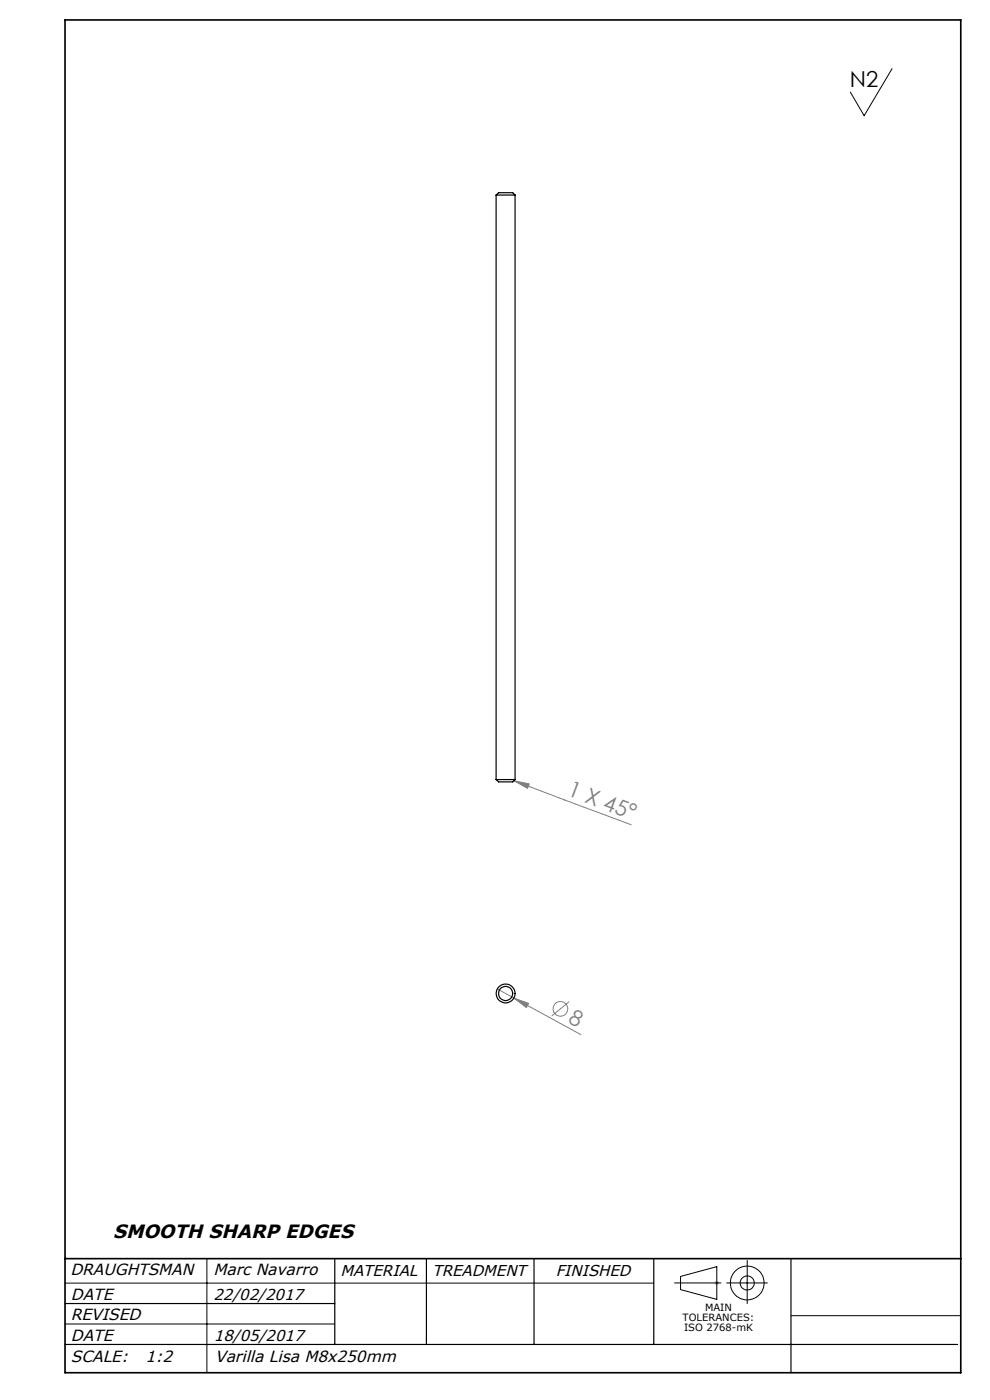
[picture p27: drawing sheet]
<svg xmlns="http://www.w3.org/2000/svg" width="210mm" height="297mm" viewBox="0 0 210 297" stroke-linecap="round" stroke-linejoin="round" font-family="sans-serif">
<defs><g id="words">
<text font-size="4.7" x="180.3" y="18.5">N2</text>
<g font-size="4.7" fill="#808080">
<text x="120.2" y="168.7" transform="rotate(21 120.2 168.7)">1 X 45°</text>
<text x="120.3" y="216.7" transform="rotate(29 120.3 216.7)">8</text>
</g>
<text font-size="4" x="24" y="262.6">SMOOTH SHARP EDGES</text>
<g font-size="3.4">
<text x="14.9" y="270.6">DRAUGHTSMAN</text>
<text x="15" y="275.7">DATE</text>
<text x="45.3" y="270.6">Marc Navarro</text>
<text x="15" y="280">REVISED</text>
<text x="15" y="284.4">DATE</text>
<text x="15" y="289">SCALE:</text>
<text x="30.9" y="289">1:2</text>
<text x="45.6" y="289">Varilla Lisa M8x250mm</text>
</g>
<g font-size="3.3">
<text x="45.3" y="275.7">22/02/2017</text>
<text x="72.2" y="270.7">MATERIAL</text>
<text x="91.7" y="270.6">TREADMENT</text>
<text x="117.9" y="270.6">FINISHED</text>
<text x="45.4" y="284.4">18/05/2017</text>
</g>
<g font-size="2.1">
<text x="144.8" y="280.2">TOLERANCES:</text>
<text x="149.6" y="278.1">MAIN</text>
<text x="145.1" y="282.3">ISO 2768-mK</text>
</g>
</g></defs>
<g fill="none" stroke="#808080" stroke-width=".21">
<path d="M109 165.6l3.3 .7-.4 .9zM109 165.6l24.9 9.4M105.5 209.8l3.5 1.9M109 211.7l3.1 1.2-.4 .8zM109 211.7l14.2 7.8M120.7 212.5l-3.7 3"/>
<circle cx="118.9" cy="214" r="1.55"/>
</g>
<g fill="none" stroke="#000" stroke-width=".21">
<path d="M189.2 14.6l-5.9 9.9-2.9-5M13.8 272.2h124.9M43.9 267v24.2M143.1 272.2h9.8M144.4 270.8l7.6-2.1v7l-7.6-2.1zM154.1 272.2h8.7M158.5 267.4v9.1M167.8 279.1h36M13.8 280.9h57.2"/>
<circle cx="158.5" cy="272.2" r="1.5"/>
<circle cx="158.5" cy="272.2" r="3.6"/>
</g>
<path d="M151.5 272.2h1M151.7 271.8l.7 .7M152 271.7v1M152.4 271.8l-.7 .7" fill="none" stroke="#c0c0c0" stroke-width=".21"/>
<path d="M13.8 276.5h57.2M71 267v18.2M90.5 267v18.2M113.3 267v18.2M138.7 267v18.2M167.8 267v24.2M13.8 285.2h189.3" fill="none" stroke="#000" stroke-width=".25"/>
<path d="M13.8 4.2h190v287h-190zM13.8 267h190" fill="none" stroke="#000" stroke-width=".35"/>
<g fill="#808080">
<path d="M109 211.7l3.1 1.2-.4 .8z"/>
<path d="M109 165.6l3.3 .7-.4 .9z"/>
</g>
<g fill="none" stroke="#000" stroke-width=".25">
<path d="M105.2 41.4h4.1M105.2 41.4l.6-.5h3l.5 .5M105.2 41.4v124M109.3 41.4v124M105.2 165.4h4.1M105.2 165.4l.6 .5h3l.5-.5"/>
<circle cx="107.3" cy="210.7" r="2"/>
<circle cx="107.3" cy="210.8" r="1.5"/>
</g>
<use href="#words"/>
</svg>
